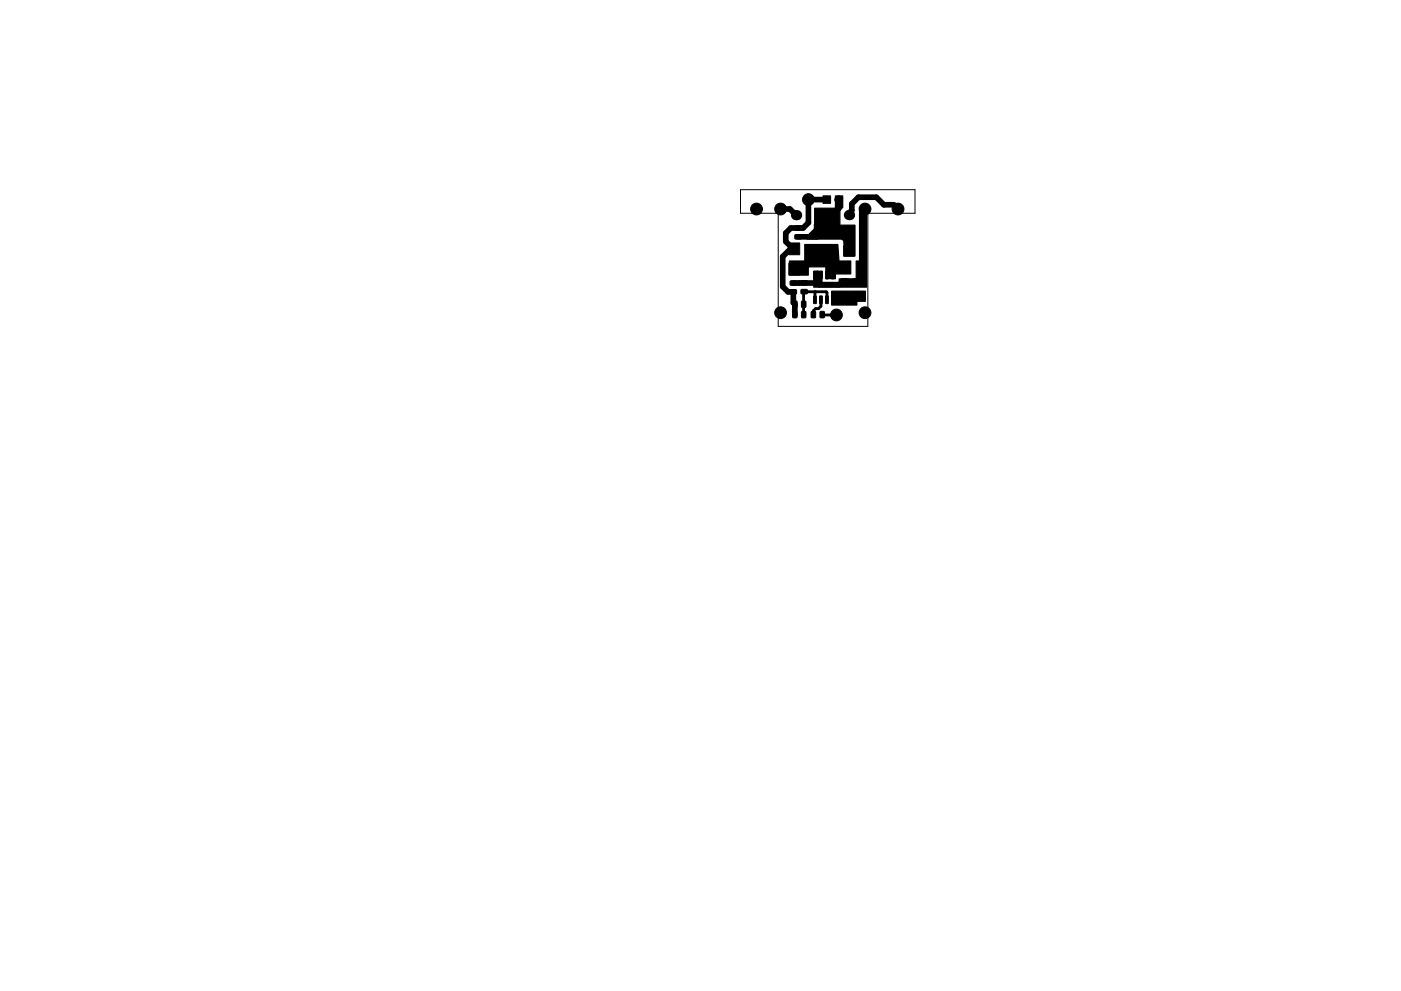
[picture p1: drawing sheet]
<svg xmlns="http://www.w3.org/2000/svg" width="297mm" height="210mm" viewBox="0 0 297 210" stroke-linecap="round" stroke-linejoin="round" font-family="sans-serif">
<path d="M157 40.2h37v5h-10v24h-19v-24h-8z" fill="none" stroke="#000" stroke-width=".21"/>
<g fill="#000" stroke="#000" stroke-width=".21">
<path d="M167.3 55.8h2.3v2.5h-2.3zM167.3 51.5h2.3v2.5h-2.3zM167.6 59.6h1.2l.1 .8-1.3 .1zM168.6 49.8h1.2l.1 .8-1.3 .1zM168.6 48l1.2-.1 .1 .9h-1.3zM169.9 59.6h1.2l.1 .8h-1.3zM172.6 53h3.6v3h-3.6zM172.6 47.6h3.6v2.9h-3.6zM172.5 57.6h.6l-.1 1.6-.5-.1zM173.8 57.6h.6l-.1 1.6-.5-.1zM174.5 41.5h1.6v1.6h-1.6zM175.1 57.6h.5l-.1 1.6-.5-.1z"/>
<path d="M176.3 57.6h.6l-.1 1.6-.5-.1zM175.3 44.5h2.2v2.2h-2.2zM178.3 59.2h1.6v1.1h-1.6zM178.9 52.1h2.2v2.2h-2.2zM180.8 59.2h1.6v1.1h-1.6zM167.6 61.5h1.2l.1 .8-1.3 .1zM168.1 66.1l.9 .1-.1 1.2-.8-.1zM168.1 63.9l.9 .1-.1 1.2-.8-.1zM170 66.1l.8 .1v1.2l-.8-.1zM170 63.9l.8 .1v1.2l-.8-.1zM169.9 61.5l1.2-.1 .1 .9h-1.3zM172 66.1l.9 .1-.1 1.2-.8-.1z"/>
<path d="M172.5 62.8l.6 .1-.1 1.5-.5-.1zM173.8 62.8l.6 .1-.1 1.5-.5-.1zM173.9 66.1l.9 .1-.1 1.2-.8-.1zM175.1 62.8l.5 .1-.1 1.5-.5-.1zM176.3 62.8l.6 .1-.1 1.5-.5-.1zM178.3 62h1.6v1.1h-1.6zM180.8 62h1.6v1.1h-1.6z"/>
<circle cx="160.4" cy="44.3" r="1.25"/>
<circle cx="165.5" cy="44.3" r="1.25"/>
<circle cx="168.7" cy="57.1" r=".4"/>
<circle cx="171.4" cy="42.3" r="1.25"/>
<circle cx="171.6" cy="55.8" r=".4"/>
<circle cx="173.3" cy="59.2" r=".4"/>
<circle cx="173.6" cy="54.5" r=".4"/>
<circle cx="174.8" cy="55" r=".4"/>
<circle cx="175.3" cy="53.8" r=".4"/>
<circle cx="176" cy="57.8" r=".4"/>
<circle cx="177.8" cy="42.3" r=".8"/>
<circle cx="178.8" cy="56.9" r=".4"/>
<circle cx="182.7" cy="48" r=".4"/>
<circle cx="182.7" cy="56.5" r=".4"/>
<circle cx="183.4" cy="44.3" r="1.25"/>
<circle cx="190.4" cy="44.3" r="1.25"/>
<circle cx="165.5" cy="66.3" r="1.25"/>
<circle cx="169.4" cy="60" r=".4"/>
<circle cx="177.3" cy="66.8" r="1.25"/>
<circle cx="182.7" cy="60.2" r=".4"/>
<circle cx="183.4" cy="66.3" r="1.25"/>
</g>
<g fill="#000">
<circle cx="168.8" cy="45.6" r="1.1"/>
<circle cx="176.6" cy="56.7" r=".3"/>
<circle cx="180" cy="45.6" r="1.1"/>
</g>
<path d="M172.8 58.3h1.3M174.4 54.5l2.2 2.2v1.6M175.3 55.4v2.9M172.8 61.9v1.7M174.1 63.6v1.4l-.6 .5h-.6l-.4 .4v.9M174.3 66.8h3M175.3 63.6v-1.5l-.1-.2h-4.5l-.3 .3v4.5M181.6 62.5h-4.3l-.7 .7v.4" fill="none" stroke="#000" stroke-width=".6"/>
<path d="M165.4 44.3h2.1l1.3 1.3M173.3 58v2M174.4 49h3.1l2.5 2.5v1.7M174.4 54.5h-1.5l-2.7 2.6h-2M175.3 42.3h-3.9v4.9l-1.1 1.2h-2.6l-1.1 1v1.8l1.6 1.6h-.6l-1.7 1.6v6.4l1.2 1.1h1.1v2.3l.3 .3v2.2M177.8 42.3v1.9l-1.4 1.4v1.4l-3.2 3.2h-4M179.1 59.7l-.1 .1M183.4 44.3h-.2l-.5 .5v13.8l-1.1 1.1h-3l-.6 .7h-4.4l-.3-.4M190.4 43.9v.4l-.9-.9h-2.1l-1.6-1.6h-3.8l-1.4 1.4v1.4l-.6 .6v.4M168.2 60h5.1" fill="none" stroke="#000" stroke-width="1.2"/>
<path d="M170.6 51.9h7l.3 3.4 2.5 .1v2.7h-3.2l-.1 1h-2v-2.5h-3.6l-.1 .1v1.7h-4v-3l3.2-.1zM172.7 44.2h4.3l.1-2.6h1.6v2.4l-.6 .6v3.1l3.2 .1v6.5h-2.4l-.1-3.6h-7.7v-.6l1.6-1.6zM182.3 44.1l1.6 .1v.8l-.2 .2v15.7h-11.2v-3.3h1.8l.1 2.4h3.4l.1-.8 3.6-.1v-3.7h.7l.1-.2zM176.3 61.8h7.2v2.1h-1.7l-.1 .8h-5.4z" fill="#000" stroke="#000" stroke-width=".25"/>
</svg>
